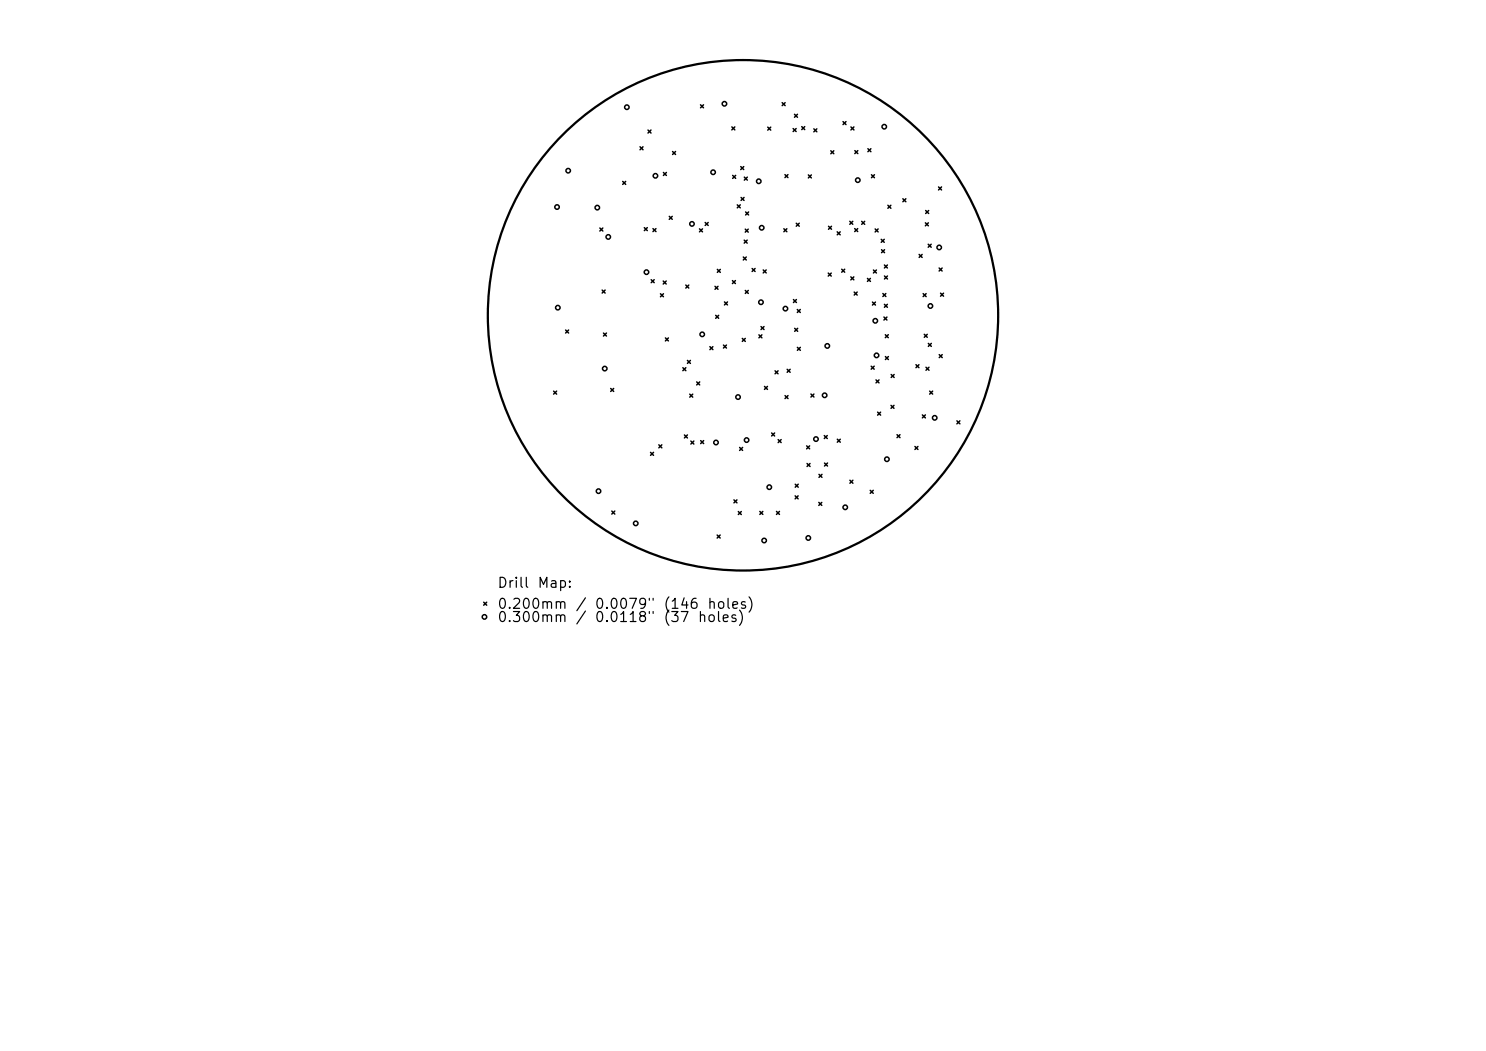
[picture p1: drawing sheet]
<svg xmlns="http://www.w3.org/2000/svg" width="297mm" height="210mm" viewBox="0 0 297 210" stroke-linecap="round" stroke-linejoin="round" font-family="sans-serif">
<defs><g id="words">
<g font-size="2">
<text x="99.3" y="118">Drill</text>
<text x="107.3" y="118">Map:</text>
<text x="99.3" y="122.2">0.200mm</text>
<text x="99.3" y="124.8">0.300mm</text>
<text x="114.9" y="122.2">/</text>
<text x="118.7" y="122.2">0.0079&quot;</text>
<text x="118.7" y="124.8">0.0118&quot;</text>
<text x="132.4" y="122.2">(146</text>
<text x="132.4" y="124.8">(37</text>
<text x="141.2" y="122.2">holes)</text>
</g>
</g></defs>
<circle cx="148.5" cy="63" r="51" fill="none" stroke="#000" stroke-width=".45"/>
<g fill="none" stroke="#000" stroke-width=".3">
<path d="M124.5 36.2l.6 .6M125.1 36.2l-.6 .6M127.9 29.3l.6 .6M128.5 29.3l-.6 .6M129.5 26l.6 .6M130.1 26l-.6 .6M132.6 34.5l.6 .6M133.2 34.5l-.6 .6M134.4 30.3l.6 .6M135 30.3l-.6 .6M140 20.9l.6 .6M140.6 20.9l-.6 .6"/>
<path d="M146.3 25.4l.6 .6M146.4 35l.6 .6M146.9 25.4l-.6 .6M147 35l-.6 .6M148 33.3l.6 .6M148.1 39.5l.6 .6M148.6 33.3l-.6 .6M148.7 39.5l-.6 .6M148.8 35.4l.6 .6M149.4 35.4l-.6 .6M153.4 25.4l.6 .6M154 25.4l-.6 .6"/>
<path d="M156.3 20.5l.6 .6M156.9 34.9l.6 .6M156.9 20.5l-.6 .6M157.5 34.9l-.6 .6M158.5 25.7l.6 .6M158.8 22.8l.6 .6M159.1 25.7l-.6 .6M159.4 22.8l-.6 .6M160.2 25.3l.6 .6M160.8 25.3l-.6 .6M161.6 35l.6 .6M162.2 35l-.6 .6"/>
<path d="M162.7 25.7l.6 .6M163.3 25.7l-.6 .6M166.1 30.1l.6 .6M166.7 30.1l-.6 .6M168.5 24.3l.6 .6M169.1 24.3l-.6 .6M170.1 25.4l.6 .6M170.7 25.4l-.6 .6M170.9 30.1l.6 .6M171.5 30.1l-.6 .6M173.5 29.7l.6 .6M174.1 29.7l-.6 .6"/>
<path d="M174.2 34.9l.6 .6M174.8 34.9l-.6 .6M180.5 39.7l.6 .6M181.1 39.7l-.6 .6M187.6 37.4l.6 .6M188.2 37.4l-.6 .6M119.9 45.6l.6 .6M120.3 58l.6 .6M120.5 45.6l-.6 .6M120.9 58l-.6 .6M128.8 45.5l.6 .6M129.4 45.5l-.6 .6"/>
<path d="M130.2 55.9l.6 .6M130.5 45.7l.6 .6M130.8 55.9l-.6 .6M131.1 45.7l-.6 .6M132 58.7l.6 .6M132.6 56.2l.6 .6M132.6 58.7l-.6 .6M133.2 56.2l-.6 .6M133.8 43.2l.6 .6M134.4 43.2l-.6 .6M137.1 57l.6 .6M137.7 57l-.6 .6"/>
<path d="M139.8 45.7l.6 .6M140.4 45.7l-.6 .6M140.9 44.5l.6 .6M141.5 44.5l-.6 .6M142.9 57.2l.6 .6M143.4 53.8l.6 .6M143.5 57.2l-.6 .6M144 53.8l-.6 .6M146.4 56.1l.6 .6M147 56.1l-.6 .6M147.4 40.9l.6 .6M148 40.9l-.6 .6"/>
<path d="M148.6 51.4l.6 .6M148.7 48l.6 .6M149 45.8l.6 .6M149 58l.6 .6M149 42.4l.6 .6M149.2 51.4l-.6 .6M149.3 48l-.6 .6M149.6 45.8l-.6 .6M149.6 58l-.6 .6M149.6 42.4l-.6 .6M150.3 53.6l.6 .6M150.9 53.6l-.6 .6"/>
<path d="M152.5 53.9l.6 .6M153.1 53.9l-.6 .6M156.7 45.7l.6 .6M157.3 45.7l-.6 .6M158.6 59.9l.6 .6M159.1 44.6l.6 .6M159.2 59.9l-.6 .6M159.7 44.6l-.6 .6M165.5 54.6l.6 .6M165.6 45.2l.6 .6M166.1 54.6l-.6 .6M166.2 45.2l-.6 .6"/>
<path d="M167.3 46.3l.6 .6M167.9 46.3l-.6 .6M168.2 53.8l.6 .6M168.8 53.8l-.6 .6M169.8 44.2l.6 .6M170.1 55.3l.6 .6M170.4 44.2l-.6 .6M170.7 55.3l-.6 .6M170.7 58.4l.6 .6M170.8 45.7l.6 .6M171.3 58.4l-.6 .6M171.4 45.7l-.6 .6"/>
<path d="M172.2 44.2l.6 .6M172.8 44.2l-.6 .6M173.4 55.6l.6 .6M174 55.6l-.6 .6M174.6 53.9l.6 .6M174.9 45.7l.6 .6M175.2 53.9l-.6 .6M175.5 45.7l-.6 .6M176.1 47.8l.6 .6M176.2 49.9l.6 .6M176.5 58.7l.6 .6M176.7 47.8l-.6 .6"/>
<path d="M176.8 52.9l.6 .6M176.8 55.1l.6 .6M176.8 49.9l-.6 .6M177.1 58.7l-.6 .6M177.4 52.9l-.6 .6M177.4 55.1l-.6 .6M177.5 41l.6 .6M178.1 41l-.6 .6M183.7 50.8l.6 .6M184.3 50.8l-.6 .6M184.5 58.7l.6 .6M185 44.5l.6 .6"/>
<path d="M185 42.1l.6 .6M185.1 58.7l-.6 .6M185.5 48.8l.6 .6M185.6 44.5l-.6 .6M185.6 42.1l-.6 .6M186.1 48.8l-.6 .6M187.7 53.6l.6 .6M188 58.6l.6 .6M188.3 53.6l-.6 .6M188.6 58.6l-.6 .6M110.6 78.2l.6 .6M111.2 78.2l-.6 .6"/>
<path d="M113 65.9l.6 .6M113.6 65.9l-.6 .6M120.6 66.5l.6 .6M121.2 66.5l-.6 .6M122.1 77.6l.6 .6M122.7 77.6l-.6 .6M133 67.5l.6 .6M133.6 67.5l-.6 .6M136.5 73.5l.6 .6M137.1 73.5l-.6 .6M137.4 72l.6 .6M137.9 78.8l.6 .6"/>
<path d="M138 72l-.6 .6M138.5 78.8l-.6 .6M139.2 76.3l.6 .6M139.8 76.3l-.6 .6M141.9 69.3l.6 .6M142.5 69.3l-.6 .6M143 63l.6 .6M143.6 63l-.6 .6M144.6 68.9l.6 .6M144.8 60.3l.6 .6M145.2 68.9l-.6 .6M145.4 60.3l-.6 .6"/>
<path d="M148.4 67.6l.6 .6M149 67.6l-.6 .6M151.7 66.9l.6 .6M152.1 65.3l.6 .6M152.3 66.9l-.6 .6M152.7 65.3l-.6 .6M152.8 77.2l.6 .6M153.4 77.2l-.6 .6M154.9 74.1l.6 .6M155.5 74.1l-.6 .6M156.9 79l.6 .6M157.3 73.8l.6 .6"/>
<path d="M157.5 79l-.6 .6M157.9 73.8l-.6 .6M158.8 65.6l.6 .6M159.4 61.8l.6 .6M159.4 69.4l.6 .6M159.4 65.6l-.6 .6M160 61.8l-.6 .6M160 69.4l-.6 .6M162.1 78.7l.6 .6M162.7 78.7l-.6 .6M174.1 73.2l.6 .6M174.4 60.4l.6 .6"/>
<path d="M174.7 73.2l-.6 .6M175 60.4l-.6 .6M175.1 75.9l.6 .6M175.7 75.9l-.6 .6M176.7 63.4l.6 .6M176.8 60.8l.6 .6M176.9 66.9l.6 .6M177 71.2l.6 .6M177.3 63.4l-.6 .6M177.4 60.8l-.6 .6M177.5 66.9l-.6 .6M177.6 71.2l-.6 .6"/>
<path d="M178.1 74.8l.6 .6M178.7 74.8l-.6 .6M183.1 72.9l.6 .6M183.7 72.9l-.6 .6M184.7 66.8l.6 .6M185.1 73.4l.6 .6M185.3 66.8l-.6 .6M185.5 68.6l.6 .6M185.7 73.4l-.6 .6M185.8 78.2l.6 .6M186.1 68.6l-.6 .6M186.4 78.2l-.6 .6"/>
<path d="M187.7 70.9l.6 .6M188.3 70.9l-.6 .6M130 90.4l.6 .6M130.6 90.4l-.6 .6M131.7 88.9l.6 .6M132.3 88.9l-.6 .6M136.8 86.9l.6 .6M137.4 86.9l-.6 .6M138.1 88.1l.6 .6M138.7 88.1l-.6 .6M140 88l.6 .6M140.6 88l-.6 .6"/>
<path d="M146.7 99.9l.6 .6M147.3 99.9l-.6 .6M147.8 89.4l.6 .6M148.4 89.4l-.6 .6M154.2 86.5l.6 .6M154.8 86.5l-.6 .6M155.5 87.8l.6 .6M156.1 87.8l-.6 .6M158.9 99.1l.6 .6M158.9 96.8l.6 .6M159.5 99.1l-.6 .6M159.5 96.8l-.6 .6"/>
<path d="M161.2 89.1l.6 .6M161.3 92.6l.6 .6M161.8 89.1l-.6 .6M161.9 92.6l-.6 .6M163.7 94.8l.6 .6M164.3 94.8l-.6 .6M164.7 87l.6 .6M164.8 92.5l.6 .6M165.3 87l-.6 .6M165.4 92.5l-.6 .6M167.3 87.8l.6 .6M167.9 87.8l-.6 .6"/>
<path d="M169.9 96l.6 .6M170.5 96l-.6 .6M173.9 98l.6 .6M174.5 98l-.6 .6M175.4 82.4l.6 .6M176 82.4l-.6 .6M178.1 81l.6 .6M178.7 81l-.6 .6M179.3 86.9l.6 .6M179.9 86.9l-.6 .6M182.9 89.2l.6 .6M183.5 89.2l-.6 .6"/>
<path d="M184.4 82.9l.6 .6M185 82.9l-.6 .6M191.3 84.1l.6 .6M191.9 84.1l-.6 .6M122.3 102.1l.6 .6M122.9 102.1l-.6 .6M143.3 106.9l.6 .6M143.9 106.9l-.6 .6M147.6 102.2l.6 .6M148.2 102.2l-.6 .6M151.9 102.2l.6 .6M152.5 102.2l-.6 .6"/>
<path d="M155.2 102.2l.6 .6M155.8 102.2l-.6 .6M163.7 100.4l.6 .6M164.3 100.4l-.6 .6M96.7 120.3l.6 .6M97.3 120.3l-.6 .6"/>
<circle cx="113.6" cy="34.1" r=".45"/>
<circle cx="125.3" cy="21.4" r=".45"/>
<circle cx="131" cy="35.1" r=".45"/>
<circle cx="142.5" cy="34.4" r=".45"/>
<circle cx="144.8" cy="20.7" r=".45"/>
<circle cx="151.7" cy="36.2" r=".45"/>
<circle cx="171.4" cy="36" r=".45"/>
<circle cx="176.7" cy="25.3" r=".45"/>
<circle cx="111.3" cy="41.4" r=".45"/>
<circle cx="119.4" cy="41.5" r=".45"/>
<circle cx="121.6" cy="47.3" r=".45"/>
<circle cx="129.2" cy="54.4" r=".45"/>
<circle cx="138.3" cy="44.7" r=".45"/>
<circle cx="152.2" cy="45.5" r=".45"/>
<circle cx="187.7" cy="49.4" r=".45"/>
<circle cx="111.5" cy="61.5" r=".45"/>
<circle cx="120.9" cy="73.6" r=".45"/>
<circle cx="140.3" cy="66.8" r=".45"/>
<circle cx="147.5" cy="79.3" r=".45"/>
<circle cx="152.1" cy="60.4" r=".45"/>
<circle cx="157" cy="61.7" r=".45"/>
<circle cx="164.8" cy="79" r=".45"/>
<circle cx="165.3" cy="69.1" r=".45"/>
<circle cx="174.9" cy="64.1" r=".45"/>
<circle cx="175.2" cy="71" r=".45"/>
<circle cx="186" cy="61.1" r=".45"/>
<circle cx="119.6" cy="98.1" r=".45"/>
<circle cx="143.1" cy="88.4" r=".45"/>
<circle cx="149.2" cy="87.9" r=".45"/>
<circle cx="153.8" cy="97.3" r=".45"/>
<circle cx="163.1" cy="87.7" r=".45"/>
<circle cx="177.3" cy="91.8" r=".45"/>
<circle cx="186.8" cy="83.5" r=".45"/>
<circle cx="127.1" cy="104.6" r=".45"/>
<circle cx="152.7" cy="108" r=".45"/>
<circle cx="161.6" cy="107.5" r=".45"/>
<circle cx="168.9" cy="101.4" r=".45"/>
<circle cx="96.8" cy="123.3" r=".45"/>
</g>
<use href="#words"/>
</svg>
